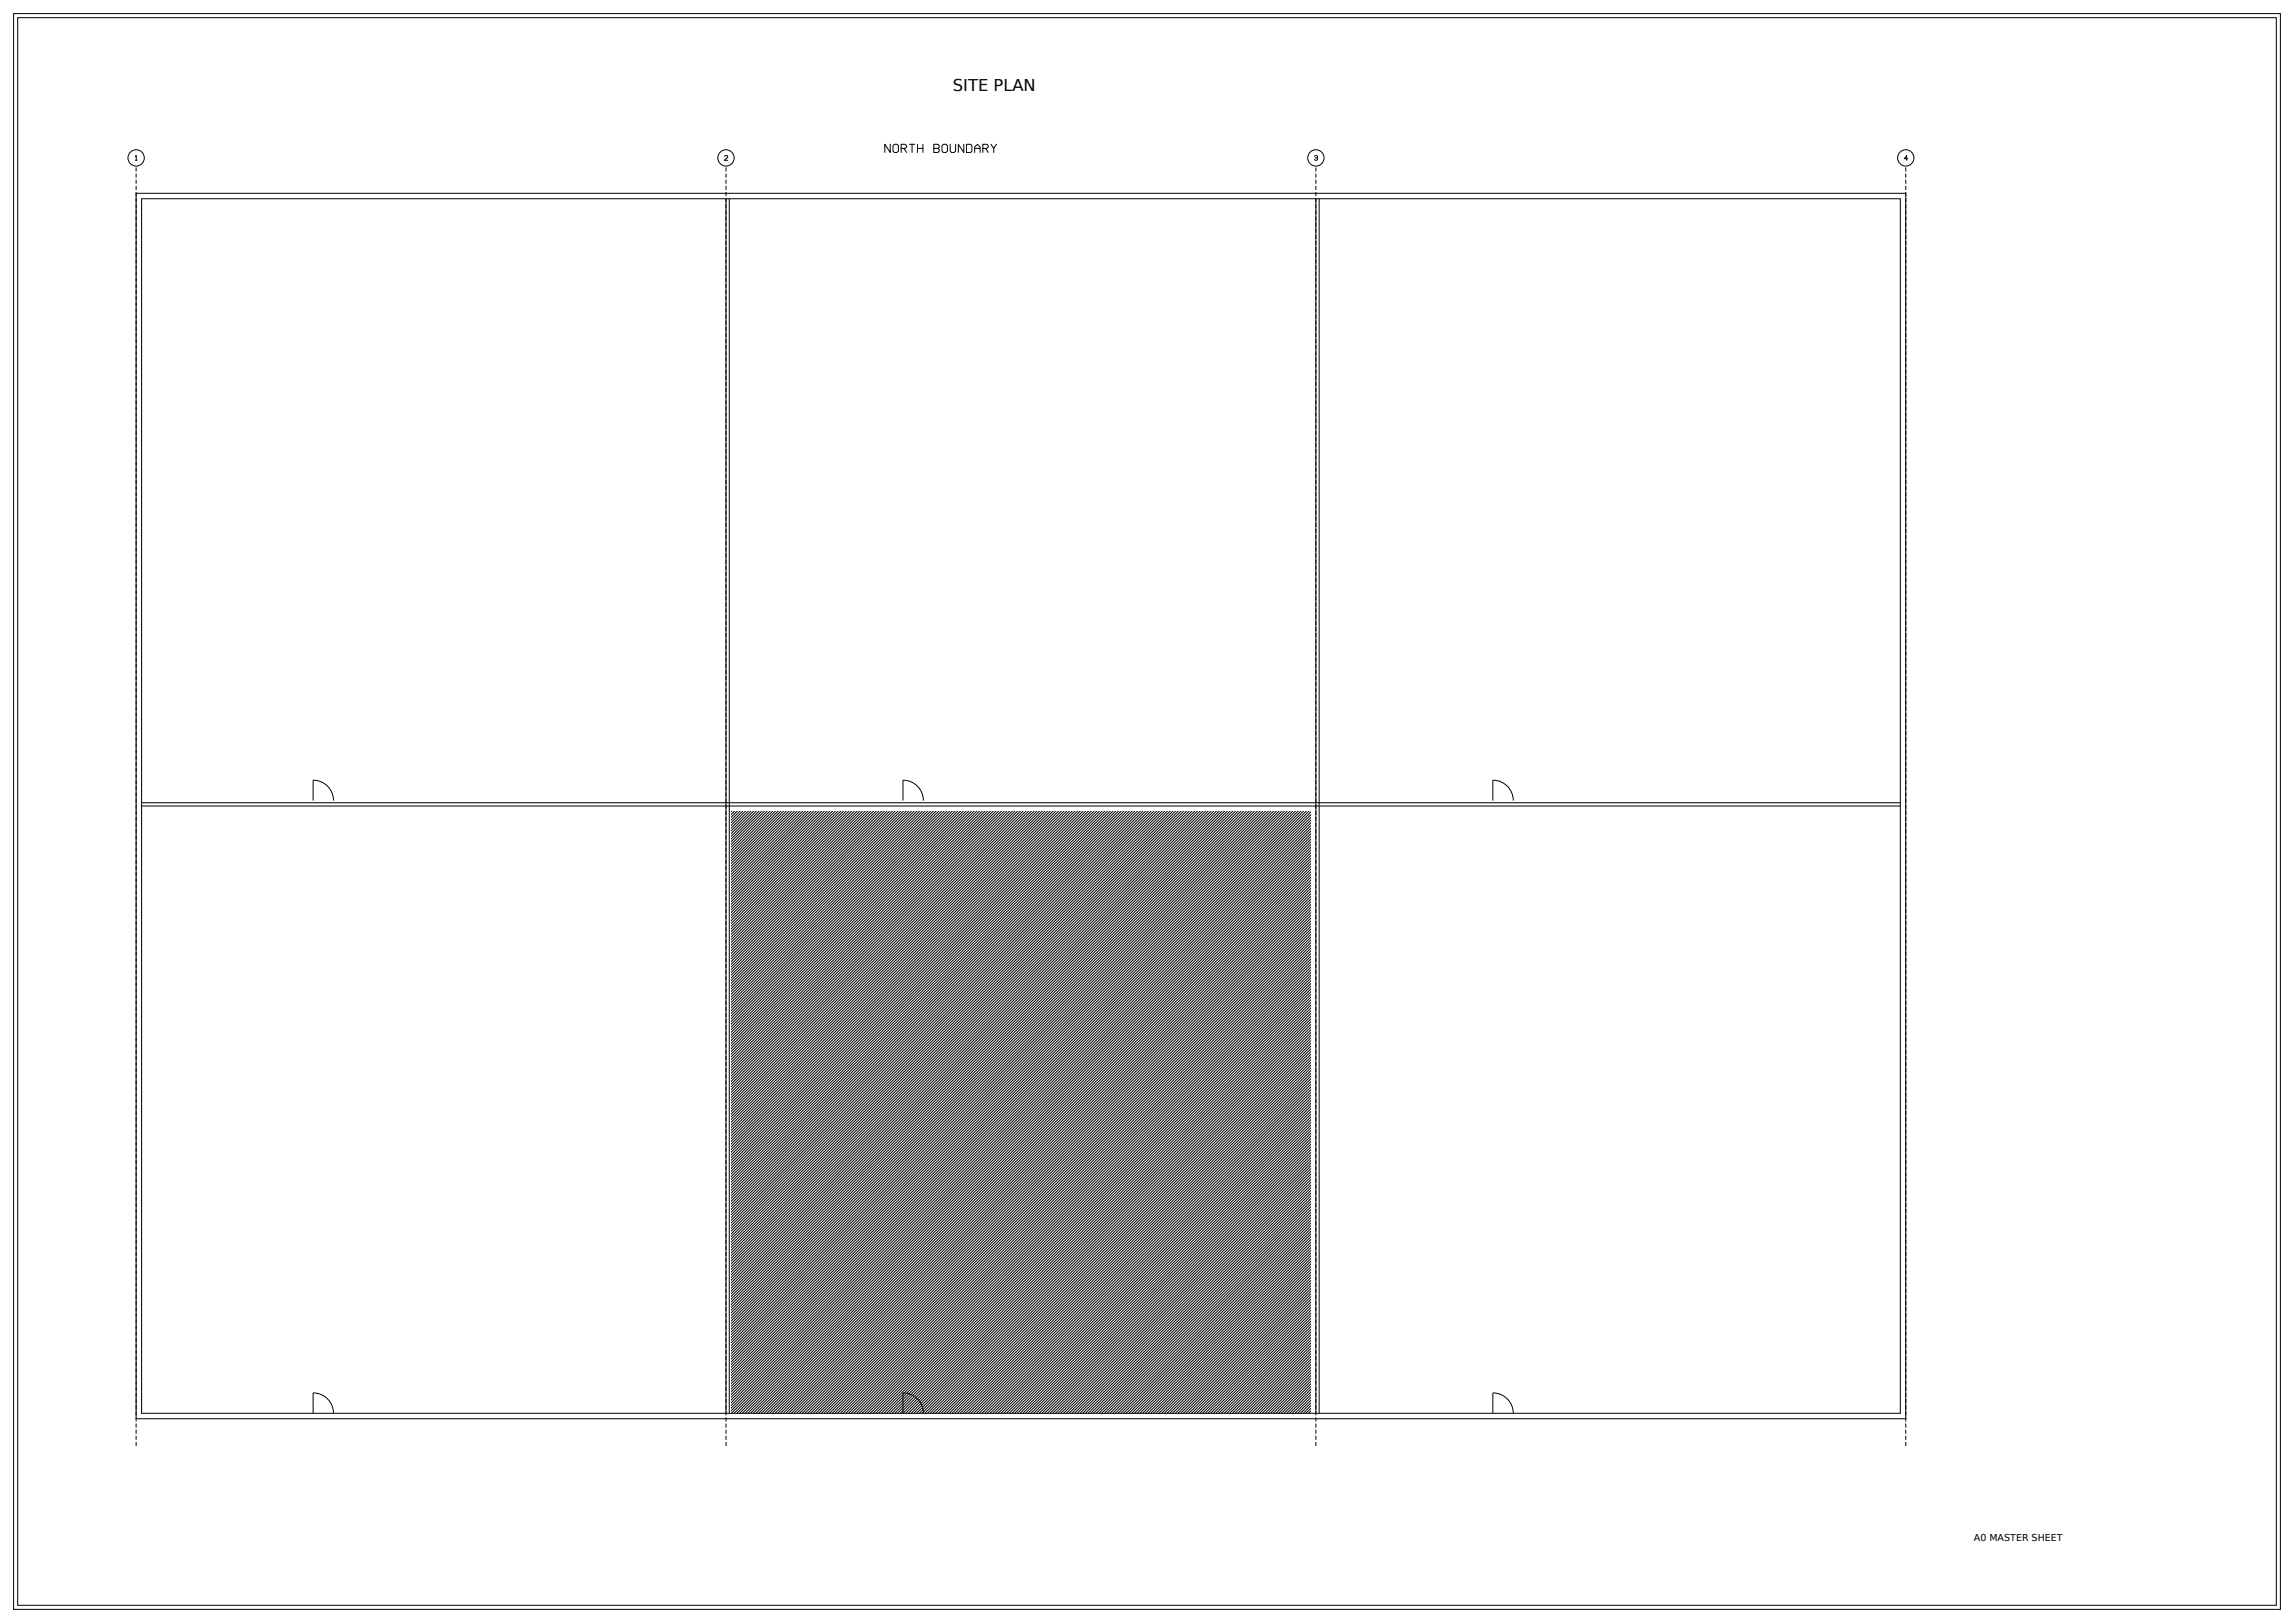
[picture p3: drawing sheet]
<svg xmlns="http://www.w3.org/2000/svg" width="1189mm" height="841mm" viewBox="0 0 1189 841" stroke-linecap="round" stroke-linejoin="round" font-family="sans-serif">
<defs><g id="words">
<text font-size="8.5" x="494" y="47">SITE PLAN</text>
<text font-size="4.9" x="1023" y="799">A0 MASTER SHEET</text>
</g></defs>
<g fill="none" stroke="#000" stroke-width=".52">
<path d="M7 7h1175v827h-1175zM9 9h1171v823h-1171zM461 75v4l-2-4v4M464 75h1h1v3l-1 1h-1l-1-1v-3zM467 77h2l1-2h-1h-2v4M468 77l2 2M471 75h3M473 75v4M476 75v4M476 77h2M478 75v4M484 77h2l1-1-1-1h-2v4h2l1-1-1-1"/>
<path d="M488 75h1h1h1v3l-1 1h-1l-1-1zM492 75v3l1 1h2v-1v-3M500 75v4l-3-4v4M501 75h2h1v3l-1 1h-2zM505 79v-3l2-1 1 1v3M505 77h3M509 77h3v-2h-3v4M511 77l1 2M514 75l1 2 1-2M515 77v2M70 81h1v2M70 83h1"/>
<path d="M376 81h1l-1 2h1M681 81h1h1l-1 2h-1M682 82h.1M989 82h-2l1-1v2M71 100h917v635h-917zM73 103h912v629h-912zM376 103v629M378 103v629M682 103v629M684 103v629M73 418h912M73 416h912"/>
<path d="M162 415v-11a11 11 0 0 1 11 11M468 415v-11a11 11 0 0 1 11 11M774 415v-11a11 11 0 0 1 10 11M379 420v1M381 420l-2 2M382 420l-3 3M383 420l-4 5M385 420l-6 6M386 420l-7 8M388 420l-9 9M389 420l-10 10M390 420l-11 12"/>
<path d="M392 420l-13 13M393 420l-14 15M395 420l-16 16M396 420l-17 17M398 420l-19 19M399 420l-20 20M400 420l-21 22M402 420l-23 23M403 420l-24 25M405 420l-26 26M406 420l-27 27M407 420l-28 29"/>
<path d="M409 420l-30 30M410 420l-31 32M412 420l-33 33M413 420l-34 34M414 420l-35 36M416 420l-37 37M417 420l-38 39M419 420l-40 40M420 420l-41 41M422 420l-43 43M423 420l-44 44M424 420l-45 46"/>
<path d="M426 420l-47 47M427 420l-48 49M429 420l-50 50M430 420l-51 51M431 420l-52 53M433 420l-54 54M434 420l-55 56M436 420l-57 57M437 420l-58 58M438 420l-59 60M440 420l-61 61M441 420l-62 63"/>
<path d="M443 420l-64 64M444 420l-65 65M445 420l-66 67M447 420l-68 68M448 420l-69 70M450 420l-71 71M451 420l-72 73M453 420l-74 74M454 420l-75 75M455 420l-76 77M457 420l-78 78M458 420l-79 80"/>
<path d="M460 420l-81 81M461 420l-82 82M462 420l-83 84M464 420l-85 85M465 420l-86 87M467 420l-88 88M468 420l-89 89M469 420l-90 91M471 420l-92 92M472 420l-93 94M474 420l-95 95M475 420l-96 96"/>
<path d="M477 420l-98 98M478 420l-99 99M479 420l-100 101M481 420l-102 102M482 420l-103 104M484 420l-105 105M485 420l-106 106M486 420l-107 108M488 420l-109 109M489 420l-110 111M491 420l-112 112M492 420l-113 113"/>
<path d="M493 420l-114 115M495 420l-116 116M496 420l-117 118M498 420l-119 119M499 420l-120 120M501 420l-122 122M502 420l-123 123M503 420l-124 125M505 420l-126 126M506 420l-127 128M508 420l-129 129M509 420l-130 130"/>
<path d="M510 420l-131 132M512 420l-133 133M513 420l-134 135M515 420l-136 136M516 420l-137 137M517 420l-138 139M519 420l-140 140M520 420l-141 142M522 420l-143 143M523 420l-144 144M525 420l-146 146M526 420l-147 147"/>
<path d="M527 420l-148 149M529 420l-150 150M530 420l-151 152M532 420l-153 153M533 420l-154 154M534 420l-155 156M536 420l-157 157M537 420l-158 159M539 420l-160 160M540 420l-161 161M541 420l-162 163M543 420l-164 164"/>
<path d="M544 420l-165 166M546 420l-167 167M547 420l-168 168M549 420l-170 170M550 420l-171 171M551 420l-172 173M553 420l-174 174M554 420l-175 176M556 420l-177 177M557 420l-178 178M558 420l-179 180M560 420l-181 181"/>
<path d="M561 420l-182 183M563 420l-184 184M564 420l-185 185M565 420l-186 187M567 420l-188 188M568 420l-189 190M570 420l-191 191M571 420l-192 192M572 420l-193 194M574 420l-195 195M575 420l-196 197M577 420l-198 198"/>
<path d="M578 420l-199 200M580 420l-201 201M581 420l-202 202M582 420l-203 204M584 420l-205 205M585 420l-206 207M587 420l-208 208M588 420l-209 209M589 420l-210 211M591 420l-212 212M592 420l-213 214M594 420l-215 215"/>
<path d="M595 420l-216 216M596 420l-217 218M598 420l-219 219M599 420l-220 221M601 420l-222 222M602 420l-223 223M604 420l-225 225M605 420l-226 226M606 420l-227 228M608 420l-229 229M609 420l-230 231M611 420l-232 232"/>
<path d="M612 420l-233 233M613 420l-234 235M615 420l-236 236M616 420l-237 238M618 420l-239 239M619 420l-240 240M620 420l-241 242M622 420l-243 243M623 420l-244 245M625 420l-246 246M626 420l-247 247M628 420l-249 249"/>
<path d="M629 420l-250 250M630 420l-251 252M632 420l-253 253M633 420l-254 255M635 420l-256 256M636 420l-257 257M637 420l-258 259M639 420l-260 260M640 420l-261 262M642 420l-263 263M643 420l-264 264M644 420l-265 266"/>
<path d="M646 420l-267 267M647 420l-268 269M649 420l-270 270M650 420l-271 271M652 420l-273 273M653 420l-274 274M654 420l-275 276M656 420l-277 277M657 420l-278 279M659 420l-280 280M660 420l-281 281M661 420l-282 283"/>
<path d="M663 420l-284 284M664 420l-285 286M666 420l-287 287M667 420l-288 288M668 420l-289 290M670 420l-291 291M671 420l-292 293M673 420l-294 294M674 420l-295 295M676 420l-297 297M677 420l-298 298M678 420l-299 300"/>
<path d="M679 421l-300 300M679 422l-300 301M679 424l-300 300M679 425l-300 300M679 427l-300 300M679 428l-300 300M679 429l-300 301M679 431l-300 300M679 432l-300 300M679 434l-298 298M679 435l-297 297M679 436l-296 296"/>
<path d="M679 438l-294 294M679 439l-293 293M679 441l-291 291M679 442l-290 290M679 443l-289 289M679 445l-287 287M679 446l-286 286M679 448l-284 284M679 449l-283 283M679 451l-282 281M679 452l-280 280M679 453l-279 279"/>
<path d="M679 455l-277 277M679 456l-276 276M679 458l-274 274M679 459l-273 273M679 460l-272 272M679 462l-270 270M679 463l-269 269M679 465l-267 267M679 466l-266 266M679 467l-265 265M679 469l-263 263M679 470l-262 262"/>
<path d="M679 472l-260 260M679 473l-259 259M679 475l-258 257M679 476l-256 256M679 477l-255 255M679 479l-253 253M679 480l-252 252M679 482l-250 250M679 483l-249 249M679 484l-248 248M679 486l-246 246M679 487l-245 245"/>
<path d="M679 489l-243 243M679 490l-242 242M679 491l-241 241M679 493l-239 239M679 494l-238 238M679 496l-236 236M679 497l-235 235M679 499l-234 233M679 500l-232 232M679 501l-231 231M679 503l-229 229M679 504l-228 228"/>
<path d="M679 506l-227 226M679 507l-225 225M679 508l-224 224M679 510l-222 222M679 511l-221 221M679 513l-219 219M679 514l-218 218M679 515l-217 217M679 517l-215 215M679 518l-214 214M679 520l-212 212M679 521l-211 211v-10a11 11 0 0 1 11 10"/>
<path d="M679 523l-210 209M679 524l-208 208M679 525l-207 207M679 527l-205 205M679 528l-204 204M679 530l-203 202M679 531l-201 201M679 532l-200 200M679 534l-198 198M679 535l-197 197M679 537l-195 195M679 538l-194 194"/>
<path d="M679 539l-193 193M679 541l-191 191M679 542l-190 190M679 544l-188 188M679 545l-187 187M679 546l-186 186M679 548l-184 184M679 549l-183 183M679 551l-181 181M679 552l-180 180M679 554l-179 178M679 555l-177 177"/>
<path d="M679 556l-176 176M679 558l-174 174M679 559l-173 173M679 561l-171 171M679 562l-170 170M679 563l-169 169M679 565l-167 167M679 566l-166 166M679 568l-164 164M679 569l-163 163M679 570l-162 162M679 572l-160 160"/>
<path d="M679 573l-159 159M679 575l-157 157M679 576l-156 156M679 578l-155 154M679 579l-153 153M679 580l-152 152M679 582l-150 150M679 583l-149 149M679 585l-147 147M679 586l-146 146M679 587l-145 145M679 589l-143 143"/>
<path d="M679 590l-142 142M679 592l-140 140M679 593l-139 139M679 594l-138 138M679 596l-136 136M679 597l-135 135M679 599l-133 133M679 600l-132 132M679 602l-131 130M679 603l-129 129M679 604l-128 128M679 606l-126 126"/>
<path d="M679 607l-125 125M679 609l-123 123M679 610l-122 122M679 611l-121 121M679 613l-119 119M679 614l-118 118M679 616l-116 116M679 617l-115 115M679 618l-114 114M679 620l-112 112M679 621l-111 111M679 623l-109 109"/>
<path d="M679 624l-108 108M679 626l-107 106M679 627l-105 105M679 628l-104 104M679 630l-102 102M679 631l-101 101M679 633l-100 99M679 634l-98 98M679 635l-97 97M679 637l-95 95M679 638l-94 94M679 640l-92 92"/>
<path d="M679 641l-91 91M679 642l-90 90M679 644l-88 88M679 645l-87 87M679 647l-85 85M679 648l-84 84M679 650l-83 82M679 651l-81 81M679 652l-80 80M679 654l-78 78M679 655l-77 77M679 657l-76 75"/>
<path d="M679 658l-74 74M679 659l-73 73M679 661l-71 71M679 662l-70 70M679 664l-68 68M679 665l-67 67M679 666l-66 66M679 668l-64 64M679 669l-63 63M679 671l-61 61M679 672l-60 60M679 673l-59 59"/>
<path d="M679 675l-57 57M679 676l-56 56M679 678l-54 54M679 679l-53 53M679 681l-52 51M679 682l-50 50M679 683l-49 49M679 685l-47 47M679 686l-46 46M679 688l-44 44M679 689l-43 43M679 690l-42 42"/>
<path d="M679 692l-40 40M679 693l-39 39M679 695l-37 37M679 696l-36 36M679 697l-35 35M679 699l-33 33M679 700l-32 32M679 702l-30 30M679 703l-29 29M679 705l-28 27M679 706l-26 26M679 707l-25 25"/>
<path d="M679 709l-23 23M679 710l-22 22M679 712l-20 20M679 713l-19 19M679 714l-18 18M679 716l-16 16M679 717l-15 15M679 719l-13 13M162 732v-10a11 11 0 0 1 11 10M679 720l-12 12M679 721l-11 11M679 723l-9 9"/>
<path d="M679 724l-8 8M679 726l-6 6M679 727l-5 5M679 729l-4 3M679 730l-2 2M679 731l-1 1M774 732v-10a11 11 0 0 1 10 10"/>
<circle cx="71" cy="82" r="4"/>
<circle cx="376" cy="82" r="4"/>
<circle cx="682" cy="82" r="4"/>
<circle cx="988" cy="82" r="4"/>
</g>
<path d="M71 749v-663M376 749v-663M682 749v-663M988 749v-663" fill="none" stroke="#000" stroke-width=".52" stroke-dasharray="2.1 1.1" stroke-linecap="butt"/>
<use href="#words"/>
</svg>
